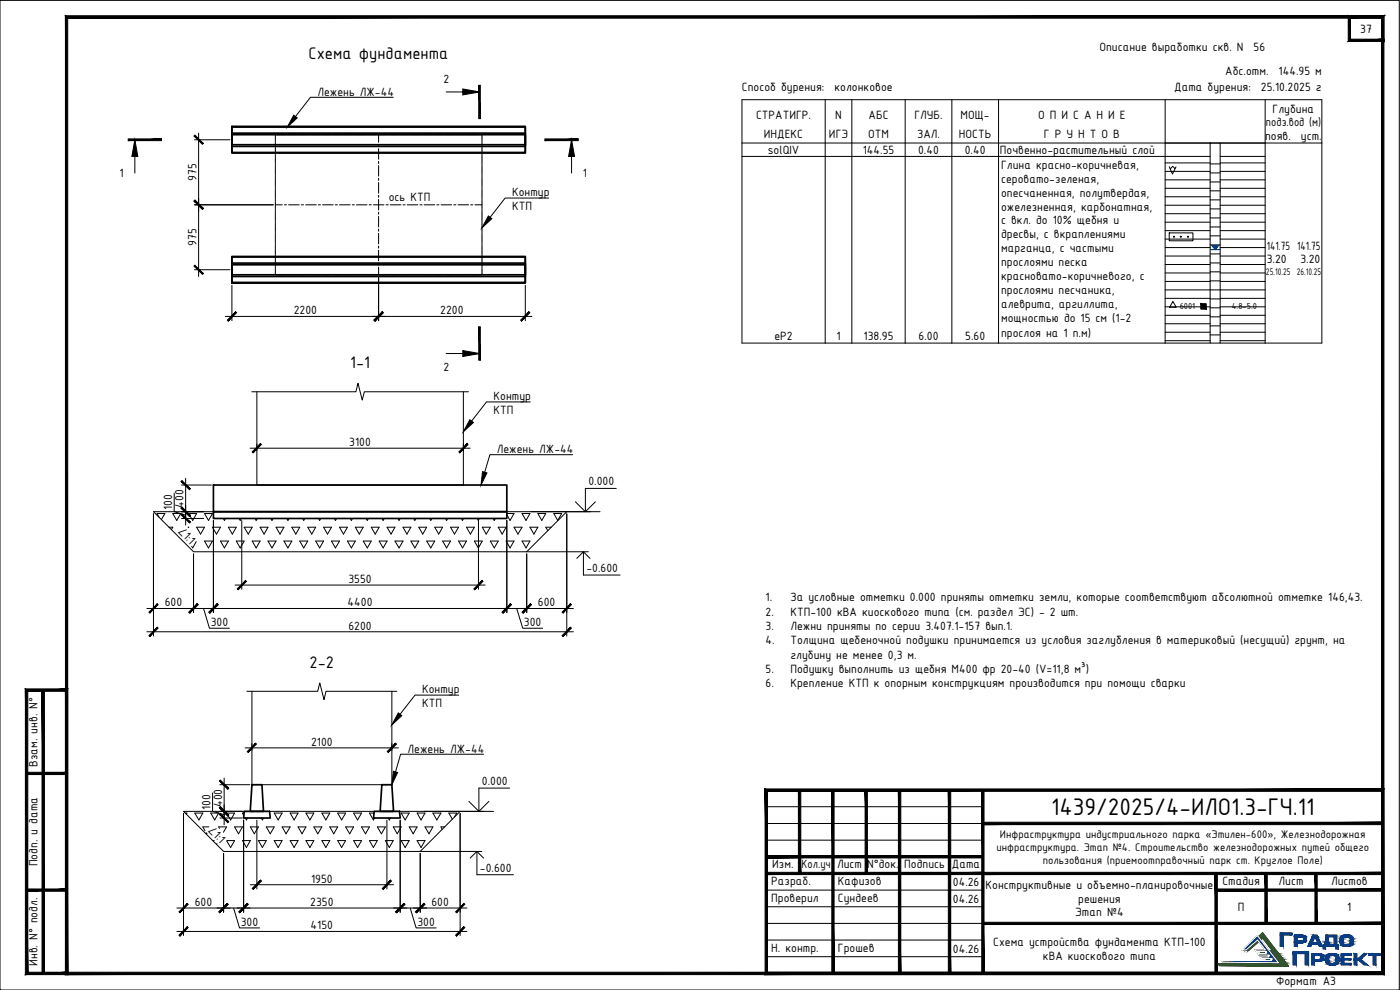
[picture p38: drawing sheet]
<svg xmlns="http://www.w3.org/2000/svg" width="420mm" height="297mm" viewBox="0 0 420 297" stroke-linecap="round" stroke-linejoin="round" font-family="sans-serif">
<defs><g id="words">
<text font-size="7.8" x="315.5" y="244.5">1439/2025/4-ИЛО1.3-ГЧ.11</text>
<g font-size="5.4">
<text x="92.6" y="17.9">Схема фундамента</text>
<text x="105.1" y="110.4">1-1</text>
<text x="92.9" y="200.3">2-2</text>
</g>
<g font-size="3.9">
<text x="408.2" y="9.8">37</text>
<text x="329.9" y="15.4">Описание выработки скв. N</text>
<text x="376.2" y="15.4">56</text>
<text x="367.7" y="22.4">Абс.отм.</text>
<text x="383.7" y="22.4">144.95 м</text>
<text x="95.2" y="28.7">Лежень ЛЖ-44</text>
<text x="133.1" y="24.8">2</text>
<text x="222.7" y="27.4">Способ бурения:</text>
<text x="250.4" y="27.4">колонковое</text>
<text x="352.4" y="27.4">Дата бурения:</text>
<text x="378.4" y="27.4">25.10.2025 г</text>
<text x="226.9" y="35.6">СТРАТИГР.</text>
<text x="250.7" y="35.6">N</text>
<text x="260.7" y="35.6">АБС</text>
<text x="274.4" y="35.6">ГЛУБ.</text>
<text x="288.3" y="35.6">МОЩ-</text>
<text x="311.6" y="35.6">О П И С А Н И Е</text>
<text x="381.9" y="33.9">Глубина</text>
<text x="229.3" y="41.3">ИНДЕКС</text>
<text x="248.8" y="41.3">ИГЭ</text>
<text x="260.6" y="41.3">ОТМ</text>
<text x="275.3" y="41.3">ЗАЛ.</text>
<text x="287.8" y="41.3">НОСТЬ</text>
<text x="313.3" y="41.3">Г Р У Н Т О В</text>
<text x="379.7" y="41.9">появ.</text>
<text x="379.9" y="37.9">подз.вод (м)</text>
<text x="390.4" y="41.9">уст.</text>
<text x="230.4" y="46.1">solQIV</text>
<text x="258.9" y="46.1">144.55</text>
<text x="275.5" y="46.1">0.40</text>
<text x="289.6" y="46.1">0.40</text>
<text x="300.1" y="46.1">Почвенно-растительный слой</text>
<text x="35.9" y="53.2">1</text>
<text x="174.9" y="53.2">1</text>
<text x="300.4" y="50.7">Глина красно-коричневая,</text>
<text x="59" y="54.3" transform="rotate(-90 59 54.3)">975</text>
<text x="153.7" y="58.9">Контур</text>
<text x="300.4" y="54.8">серовато-зеленая,</text>
<text x="300.4" y="59">опесчаненная, полутвердая,</text>
<text x="116.7" y="60.4">ось КТП</text>
<text x="153.7" y="63.1">КТП</text>
<text x="300.4" y="63.2">ожелезненная, карбонатная,</text>
<text x="300.4" y="67.3">с вкл. до 10% щебня и</text>
<text x="300.4" y="71.5">дресвы, с вкраплениями</text>
<text x="59" y="73.8" transform="rotate(-90 59 73.8)">975</text>
<text x="300.4" y="75.7">марганца, с частыми</text>
<text x="380.2" y="74.9">141.75</text>
<text x="389.3" y="74.9">141.75</text>
<text x="300.4" y="79.8">прослоями песка</text>
<text x="380.2" y="78.9">3.20</text>
<text x="390.3" y="78.9">3.20</text>
<text x="300.4" y="84">красновато-коричневого, с</text>
<text x="300.4" y="88.2">прослоями песчаника,</text>
<text x="88.1" y="94.3">2200</text>
<text x="132.1" y="94.3">2200</text>
<text x="300.4" y="92.4">алеврита, аргиллита,</text>
<text x="300.4" y="96.8">мощностью до 15 см (1-2</text>
<text x="300.4" y="101.2">прослоя на 1 п.м)</text>
<text x="232.4" y="102.1">eP2</text>
<text x="251" y="102.1">1</text>
<text x="259.2" y="102.1">138.95</text>
<text x="275.7" y="102.1">6.00</text>
<text x="289.7" y="102.1">5.60</text>
<text x="133.1" y="111.3">2</text>
<text x="148.1" y="120.1">Контур</text>
<text x="148.1" y="124.2">КТП</text>
<text x="104.8" y="133.8">3100</text>
<text x="149.1" y="135.9">Лежень ЛЖ-44</text>
<text x="176.6" y="145.7">0.000</text>
<text x="51.7" y="153.1" transform="rotate(-90 51.7 153.1)">100</text>
<text x="55.1" y="152.3" transform="rotate(-90 55.1 152.3)">400</text>
<text x="53.3" y="159.5" transform="rotate(45 53.3 159.5)">∠1:1</text>
<text x="176" y="171.6">-0.600</text>
<text x="104.6" y="174.9">3550</text>
<text x="49.4" y="181.9">600</text>
<text x="104.3" y="181.9">4400</text>
<text x="161.5" y="181.9">600</text>
<text x="229.7" y="180.3">1.</text>
<text x="229.7" y="184.7">2.</text>
<text x="237.2" y="180.3">За условные отметки 0.000 приняты отметки земли, которые соответствуют абсолютной отметке 146,43.</text>
<text x="237.2" y="184.7">КТП-100 кВА киоскового типа (см. раздел ЭС) - 2 шт.</text>
<text x="63.2" y="187.9">300</text>
<text x="104.6" y="188.9">6200</text>
<text x="157.2" y="187.9">300</text>
<text x="229.7" y="189">3.</text>
<text x="237.2" y="189">Лежни приняты по серии 3.407.1-157 вып.1.</text>
<text x="229.7" y="193.4">4.</text>
<text x="237.2" y="193.4">Толщина щебеночной подушки принимается из условия заглубления в материковый (несущий) грунт, на</text>
<text x="237.2" y="197.6">глубину не менее 0,3 м.</text>
<text x="229.7" y="202">5.</text>
<text x="237.2" y="202">Подушку выполнить из щебня М400 фр 20-40 (V=11,8 м³)</text>
<text x="126.7" y="208.1">Контур</text>
<text x="229.7" y="206.2">6.</text>
<text x="237.2" y="206.2">Крепление КТП к опорным конструкциям производится при помощи сварки</text>
<text x="126.7" y="212.2">КТП</text>
<text x="93.3" y="223.8">2100</text>
<text x="122.3" y="225.8">Лежень ЛЖ-44</text>
<text x="11.3" y="230" transform="rotate(-90 11.3 230)">Взам. инв. N°</text>
<text x="144.6" y="235.5">0.000</text>
<text x="63.2" y="243" transform="rotate(-90 63.2 243)">100</text>
<text x="66.6" y="242.2" transform="rotate(-90 66.6 242.2)">400</text>
<text x="62.3" y="249.4" transform="rotate(45 62.3 249.4)">∠1:1</text>
<text x="11.3" y="260" transform="rotate(-90 11.3 260)">Подп. и дата</text>
<text x="144" y="261.6">-0.600</text>
<text x="231.8" y="260.4">Изм.</text>
<text x="240.6" y="260.4">Кол.уч</text>
<text x="251.2" y="260.4">Лист N°док. Подпись Дата</text>
<text x="93.3" y="264.8">1950</text>
<text x="231.5" y="265.5">Разраб.</text>
<text x="251.5" y="265.5">Кафизов</text>
<text x="286" y="265.8">04.26</text>
<text x="295.8" y="266.6">Конструктивные и объемно-планировочные</text>
<text x="366.9" y="265.4">Стадия</text>
<text x="383.7" y="265.4">Лист</text>
<text x="399.5" y="265.4">Листов</text>
<text x="58.5" y="271.9">600</text>
<text x="93.1" y="271.9">2350</text>
<text x="129.5" y="271.9">600</text>
<text x="231.5" y="270.6">Проверил</text>
<text x="251.5" y="270.6">Сундеев</text>
<text x="286" y="270.8">04.26</text>
<text x="322.7" y="275">Этап №4</text>
<text x="323.6" y="270.8">решения</text>
<text x="371.5" y="273.3">П</text>
<text x="404.3" y="273.3">1</text>
<text x="72.3" y="277.8">300</text>
<text x="93.2" y="278.8">4150</text>
<text x="125.3" y="277.8">300</text>
<text x="231.5" y="285.6">Н. контр.</text>
<text x="251.5" y="285.6">Грошев</text>
<text x="286" y="285.8">04.26</text>
<text x="298.1" y="283.7">Схема устройства фундамента КТП-100</text>
<text x="313" y="287.9">кВА киоскового типа</text>
<text x="11.3" y="289.8" transform="rotate(-90 11.3 289.8)">Инв. N° подл.</text>
<text x="383" y="295.6">Формат А3</text>
</g>
<g font-size="3.6">
<text x="300.1" y="251.4">Инфраструктура индустриального парка «Этилен-600», Железнодорожная</text>
<text x="299" y="255.3">инфраструктура. Этап №4. Строительство железнодорожных путей общего</text>
<text x="312.9" y="259.3">пользования (приемоотправочный парк ст. Круглое Поле)</text>
</g>
<text font-size="3.1" x="379.9" y="82.6">25.10.25 26.10.25</text>
<g font-size="2.8">
<text x="354" y="92.7">6001</text>
<text x="369.7" y="92.7">4.8-5.0</text>
</g>
</g></defs>
<g fill="none" stroke="#000" stroke-width=".3">
<path d="M82.6 40.6v.2M82.6 40.9v.2M82.6 41.2v.2M82.6 41.5v.2M82.6 41.8v.2M82.6 42.1v.2M82.6 42.4v.2M82.6 42.7v.2M82.6 43v.3M82.6 43.3v.2M82.6 43.6v.2M82.6 43.9v.2"/>
<path d="M82.6 44.2v.2M82.6 44.5v.2M82.6 44.8v.2M82.6 45.1v.2M82.6 45.4v.2M82.6 45.7v.2M82.6 46v.2M82.6 46.3v.2M82.6 46.6v.2M82.6 46.9v.2M82.6 47.2v.2M82.6 47.5v.2"/>
<path d="M82.6 47.8v.2M82.6 48.1v.2M82.6 48.4v.2M82.6 48.7v.2M82.6 49.1v.1M82.6 49.3v.2M82.6 49.6v.2M82.6 49.9v.3M82.6 50.2v.2M82.6 50.5v.2M82.6 50.8v.2M82.6 51.1v.2"/>
<path d="M82.6 51.4v.2M82.6 51.7v.2M82.6 52v.2M82.6 52.4v.1M82.6 52.6v.2M82.6 52.9v.2M82.6 53.2v.3M82.6 53.5v.2M82.6 53.8v.2M82.6 54.1v.2M82.6 54.4v.2M82.6 54.7v.2"/>
<path d="M82.6 55v.2M82.6 55.3v.2M82.6 55.6v.2M82.6 56v.1M82.6 56.2v.2M82.6 56.5v.2M82.6 56.8v.3M82.6 57.1v.2M82.6 57.4v.2M82.6 57.7v.2M82.6 58v.2M82.6 58.3v.2"/>
<path d="M82.6 58.6v.2M82.6 58.9v.2M82.6 59.3v.1M82.6 59.5v.2M82.6 59.8v.2M82.8 40.4l-.2 .1M82.9 40.4h.2M83.2 40.4h.2M83.5 40.4h.2M83.8 40.4h.2M84.1 40.4h.2M84.4 40.4h.2"/>
<path d="M84.7 40.4h.2M85 40.4h.2M85.3 40.4h.2M85.6 40.4h.2M85.9 40.4h.2M86.2 40.4h.2M86.5 40.4h.2M86.8 40.4h.2M87.1 40.4h.2M87.4 40.4h.2M87.7 40.4h.2M88 40.4h.2"/>
<path d="M88.3 40.4h.2M88.6 40.4h.2M88.9 40.4h.2M89.2 40.4h.2M89.5 40.4h.2M89.8 40.4h.2M90.1 40.4h.2M90.4 40.4h.2M90.7 40.4h.2M91 40.4h.2M91.3 40.4h.2M91.6 40.4h.2"/>
<path d="M91.9 40.4h.2M92.2 40.4h.2M92.5 40.4h.2M92.8 40.4h.2M93.1 40.4h.2M93.4 40.4h.2M93.7 40.4h.2M94 40.4h.2M94.3 40.4h.2M94.6 40.4h.2M94.9 40.4h.2M95.2 40.4h.2"/>
<path d="M95.5 40.4h.2M95.8 40.4h.2M96.1 40.4h.2M96.4 40.4h.2M96.7 40.4h.2M97 40.4h.2M97.3 40.4h.2M97.6 40.4h.2M97.9 40.4h.2M98.2 40.4h.2M98.5 40.4h.2M98.8 40.4h.2"/>
<path d="M99.1 40.4h.2M99.4 40.4h.2M99.7 40.4h.2M100 40.4h.2M100.3 40.4h.2M100.6 40.4h.2M100.9 40.4h.2M101.2 40.4h.2M101.5 40.4h.2M101.8 40.4h.2M102.1 40.4h.2M102.4 40.4h.2"/>
<path d="M102.7 40.4h.2M103 40.4h.2M103.3 40.4h.2M103.6 40.4h.2M103.9 40.4h.2M104.2 40.4h.2M104.5 40.4h.2M104.8 40.4h.2M105.1 40.4h.2M105.4 40.4h.2M105.7 40.4h.2M106 40.4h.2"/>
<path d="M106.3 40.4h.2M106.6 40.4h.2M106.9 40.4h.2M107.2 40.4h.2M107.5 40.4h.2M107.8 40.4h.2M108.1 40.4h.2M108.4 40.4h.2M108.7 40.4h.2M109 40.4h.2M109.3 40.4h.2M109.6 40.4h.2"/>
<path d="M109.9 40.4h.2M110.2 40.4h.2M110.5 40.4h.2M110.8 40.4h.2M111.1 40.4h.2M111.4 40.4h.2M111.7 40.4h.2M112 40.4h.2M112.3 40.4h.2M112.6 40.4h.2M112.9 40.4h.2M113.2 40.4h.2"/>
<path d="M113.5 40.4h.2M113.8 40.4h.2M114.1 40.4h.2M114.4 40.4h.2M114.7 40.4h.2M115 40.4h.2M115.3 40.4h.2M115.6 40.4h.2M116 40.4h.1M116.2 40.4h.2M116.5 40.4h.2M116.8 40.4h.2"/>
<path d="M117.1 40.4h.2M117.4 40.4h.2M117.7 40.4h.2M118 40.4h.2M118.3 40.4h.2M118.6 40.4h.2M118.9 40.4h.2M119.2 40.4h.2M119.5 40.4h.2M119.8 40.4h.2M120.1 40.4h.2M120.4 40.4h.2"/>
<path d="M120.7 40.4h.2M121 40.4h.2M121.3 40.4h.2M121.6 40.4h.2M121.9 40.4h.2M122.2 40.4h.2M122.5 40.4h.2M122.9 40.4h.1M123.1 40.4h.2M123.4 40.4h.2M123.7 40.4h.3M124 40.4h.2"/>
<path d="M124.3 40.4h.2M124.6 40.4h.2M124.9 40.4h.2M125.2 40.4h.2M125.5 40.4h.2M125.8 40.4h.2M126.2 40.4h.1M126.4 40.4h.2M126.7 40.4h.2M127 40.4h.3M127.3 40.4h.3M127.6 40.4h.2"/>
<path d="M127.9 40.4h.2M128.2 40.4h.2M128.5 40.4h.2M128.8 40.4h.2M129.1 40.4h.2M129.4 40.4h.2M129.8 40.4h.1M130 40.4h.2M130.3 40.4h.2M130.6 40.4h.3M130.9 40.4h.2M131.2 40.4h.2"/>
<path d="M131.5 40.4h.2M131.8 40.4h.2M132.1 40.4h.2M132.4 40.4h.2M132.7 40.4h.2M133.1 40.4h.1M133.3 40.4h.2M133.6 40.4h.2M133.9 40.4h.3M134.2 40.4h.3M134.5 40.4h.2M134.8 40.4h.2"/>
<path d="M135.1 40.4h.2M135.4 40.4h.2M135.7 40.4h.2M136 40.4h.2M136.4 40.4h.1M136.7 40.4h.1M136.9 40.4h.2M137.2 40.4h.3M137.5 40.4h.3M137.8 40.4h.2M138.1 40.4h.2M138.4 40.4h.2"/>
<path d="M138.7 40.4h.2M139 40.4h.2M139.3 40.4h.2M139.7 40.4h.1M140 40.4h.1M140.3 40.4h.1M140.5 40.4h.3M140.8 40.4h.3M141.1 40.4h.3M141.4 40.4h.2M141.7 40.4h.2M142 40.4h.2"/>
<path d="M142.3 40.4h.2M142.6 40.4h.2M142.9 40.4h.2M143.3 40.4h.1M143.6 40.4h.1M143.8 40.4h.2M144.1 40.4h.3M144.4 40.4l.3 .1M144.7 40.6v.2M144.7 40.9v.2M144.7 41.2v.2M144.7 41.5v.2"/>
<path d="M144.7 41.8v.2M144.7 42.1v.2M144.7 42.4v.2M144.7 42.7v.2M144.7 43v.3M144.7 43.3v.2M144.7 43.6v.2M144.7 43.9v.2M144.7 44.2v.2M144.7 44.5v.2M144.7 44.8v.2M144.7 45.1v.2"/>
<path d="M144.7 45.4v.2M144.7 45.7v.2M144.7 46v.2M144.7 46.3v.2M144.7 46.6v.2M144.7 46.9v.2M144.7 47.2v.2M144.7 47.5v.2M144.7 47.8v.2M144.7 48.1v.2M144.7 48.4v.2M144.7 48.7v.2"/>
<path d="M144.7 49.1v.1M144.7 49.3v.2M144.7 49.6v.2M144.7 49.9v.3M144.7 50.2v.2M144.7 50.5v.2M144.7 50.8v.2M144.7 51.1v.2M144.7 51.4v.2M144.7 51.7v.2M144.7 52v.2M144.7 52.4v.1"/>
<path d="M144.7 52.6v.2M144.7 52.9v.2M144.7 53.2v.3M144.7 53.5v.2M144.7 53.8v.2M144.7 54.1v.2M144.7 54.4v.2M144.7 54.7v.2M144.7 55v.2M144.7 55.3v.2M144.7 55.6v.2M144.7 56v.1"/>
<path d="M144.7 56.2v.2M144.7 56.5v.2M144.7 56.8v.3M144.7 57.1v.2M144.7 57.4v.2M144.7 57.7v.2M144.7 58v.2M144.7 58.3v.2M144.7 58.6v.2M144.7 58.9v.2M144.7 59.3v.1M144.7 59.5v.2"/>
<path d="M144.7 59.8v.2M82.6 60.1v.3M82.6 60.4v.2M82.6 60.7v.2M82.6 61v.2M82.6 61.3v.2M82.6 61.6v.2M82.6 61.9v.2M82.6 62.2v.2M82.6 62.6v.1M82.6 62.9v.1M82.6 63.1v.2"/>
<path d="M82.6 63.4v.3M82.6 63.7v.3M82.6 64v.2M82.6 64.3v.2M82.6 64.6v.2M82.6 64.9v.2M82.6 65.2v.2M82.6 65.5v.2M82.6 65.8v.2M82.6 66.2v.1M82.6 66.4v.2M82.6 66.7v.2"/>
<path d="M82.6 67v.3M82.6 67.3v.2M82.6 67.6v.2M82.6 67.9v.2M82.6 68.2v.2M82.6 68.5v.2M82.6 68.8v.2M82.6 69.1v.2M82.6 69.5v.1M82.6 69.8v.1M82.6 70v.2M82.6 70.3v.3"/>
<path d="M82.6 70.6v.3M82.6 70.9v.2M82.6 71.2v.2M82.6 71.5v.2M82.6 71.8v.2M82.6 72.1v.2M82.6 72.4v.2M82.6 72.8v.1M82.6 73.1v.1M82.6 73.3v.2M82.6 73.6v.3M82.6 73.9v.3"/>
<path d="M82.6 74.2v.3M82.6 74.5v.2M82.6 74.8v.2M82.6 75.1v.2M82.6 75.4v.2M82.6 75.7v.2M82.6 76v.2M82.6 76.4v.1M82.6 76.7v.1M82.6 76.9v.2M82.6 77.2v.3M82.6 77.5v.3"/>
<path d="M82.6 77.8v.2M82.6 78.1v.2M82.6 78.4v.2M82.6 78.7v.2M82.6 79v.2M82.6 79.3v.2M82.6 79.7v.1M82.6 80v.1M144.7 60.1v.3M144.7 60.4v.2M144.7 60.7v.2M144.7 61v.2"/>
<path d="M144.7 61.3v.2M144.7 61.6v.2M144.7 61.9v.2M144.7 62.2v.2M144.7 62.6v.1M144.7 62.9v.1M144.7 63.1v.2M144.7 63.4v.3M144.7 63.7v.3M144.7 64v.2M144.7 64.3v.2M144.7 64.6v.2"/>
<path d="M144.7 64.9v.2M144.7 65.2v.2M144.7 65.5v.2M144.7 65.8v.2M144.7 66.2v.1M144.7 66.4v.2M144.7 66.7v.2M144.7 67v.3M144.7 67.3v.2M144.7 67.6v.2M144.7 67.9v.2M144.7 68.2v.2"/>
<path d="M144.7 68.5v.2M144.7 68.8v.2M144.7 69.1v.2M144.7 69.5v.1M144.7 69.8v.1M144.7 70v.2M144.7 70.3v.3M144.7 70.6v.3M144.7 70.9v.2M144.7 71.2v.2M144.7 71.5v.2M144.7 71.8v.2"/>
<path d="M144.7 72.1v.2M144.7 72.4v.2M144.7 72.8v.1M144.7 73.1v.1M144.7 73.3v.2M144.7 73.6v.3M144.7 73.9v.3M144.7 74.2v.3M144.7 74.5v.2M144.7 74.8v.2M144.7 75.1v.2M144.7 75.4v.2"/>
<path d="M144.7 75.7v.2M144.7 76v.2M144.7 76.4v.1M144.7 76.7v.1M144.7 76.9v.2M144.7 77.2v.3M144.7 77.5v.3M144.7 77.8v.2M144.7 78.1v.2M144.7 78.4v.2M144.7 78.7v.2M144.7 79v.2"/>
<path d="M144.7 79.3v.2M144.7 79.7v.1M144.7 80v.1M82.6 80.2v.2M82.6 80.5v.3M82.6 80.8v.3M82.6 81.1v.3M82.6 81.4v.2M82.6 81.7v.2M82.6 82v.2M82.6 82.3l.2 .2M82.9 82.5h.2"/>
<path d="M83.2 82.5h.2M83.5 82.5h.2M83.8 82.5h.2M84.1 82.5h.2M84.4 82.5h.2M84.7 82.5h.2M85 82.5h.2M85.3 82.5h.2M85.6 82.5h.2M85.9 82.5h.2M86.2 82.5h.2M86.5 82.5h.2"/>
<path d="M86.8 82.5h.2M87.1 82.5h.2M87.4 82.5h.2M87.7 82.5h.2M88 82.5h.2M88.3 82.5h.2M88.6 82.5h.2M88.9 82.5h.2M89.2 82.5h.2M89.5 82.5h.2M89.8 82.5h.2M90.1 82.5h.2"/>
<path d="M90.4 82.5h.2M90.7 82.5h.2M91 82.5h.2M91.3 82.5h.2M91.6 82.5h.2M91.9 82.5h.2M92.2 82.5h.2M92.5 82.5h.2M92.8 82.5h.2M93.1 82.5h.2M93.4 82.5h.2M93.7 82.5h.2"/>
<path d="M94 82.5h.2M94.3 82.5h.2M94.6 82.5h.2M94.9 82.5h.2M95.2 82.5h.2M95.5 82.5h.2M95.8 82.5h.2M96.1 82.5h.2M96.4 82.5h.2M96.7 82.5h.2M97 82.5h.2M97.3 82.5h.2"/>
<path d="M97.6 82.5h.2M97.9 82.5h.2M98.2 82.5h.2M98.5 82.5h.2M98.8 82.5h.2M99.1 82.5h.2M99.4 82.5h.2M99.7 82.5h.2M100 82.5h.2M100.3 82.5h.2M100.6 82.5h.2M100.9 82.5h.2"/>
<path d="M101.2 82.5h.2M101.5 82.5h.2M101.8 82.5h.2M102.1 82.5h.2M102.4 82.5h.2M102.7 82.5h.2M103 82.5h.2M103.3 82.5h.2M103.6 82.5h.2M103.9 82.5h.2M104.2 82.5h.2M104.5 82.5h.2"/>
<path d="M104.8 82.5h.2M105.1 82.5h.2M105.4 82.5h.2M105.7 82.5h.2M106 82.5h.2M106.3 82.5h.2M106.6 82.5h.2M106.9 82.5h.2M107.2 82.5h.2M107.5 82.5h.2M107.8 82.5h.2M108.1 82.5h.2"/>
<path d="M108.4 82.5h.2M108.7 82.5h.2M109 82.5h.2M109.3 82.5h.2M109.6 82.5h.2M109.9 82.5h.2M110.2 82.5h.2M110.5 82.5h.2M110.8 82.5h.2M111.1 82.5h.2M111.4 82.5h.2M111.7 82.5h.2"/>
<path d="M112 82.5h.2M112.3 82.5h.2M112.6 82.5h.2M112.9 82.5h.2M113.2 82.5h.2M113.5 82.5h.2M113.8 82.5h.2M114.1 82.5h.2M114.4 82.5h.2M114.7 82.5h.2M115 82.5h.2M115.3 82.5h.2"/>
<path d="M115.6 82.5h.2M116 82.5h.1M116.2 82.5h.2M116.5 82.5h.2M116.8 82.5h.2M117.1 82.5h.2M117.4 82.5h.2M117.7 82.5h.2M118 82.5h.2M118.3 82.5h.2M118.6 82.5h.2M118.9 82.5h.2"/>
<path d="M119.2 82.5h.2M119.5 82.5h.2M119.8 82.5h.2M120.1 82.5h.2M120.4 82.5h.2M120.7 82.5h.2M121 82.5h.2M121.3 82.5h.2M121.6 82.5h.2M121.9 82.5h.2M122.2 82.5h.2M122.5 82.5h.2"/>
<path d="M122.9 82.5h.1M123.1 82.5h.2M123.4 82.5h.2M123.7 82.5h.3M124 82.5h.2M124.3 82.5h.2M124.6 82.5h.2M124.9 82.5h.2M125.2 82.5h.2M125.5 82.5h.2M125.8 82.5h.2M126.2 82.5h.1"/>
<path d="M126.4 82.5h.2M126.7 82.5h.2M127 82.5h.3M127.3 82.5h.3M127.6 82.5h.2M127.9 82.5h.2M128.2 82.5h.2M128.5 82.5h.2M128.8 82.5h.2M129.1 82.5h.2M129.4 82.5h.2M129.8 82.5h.1"/>
<path d="M130 82.5h.2M130.3 82.5h.2M130.6 82.5h.3M130.9 82.5h.2M131.2 82.5h.2M131.5 82.5h.2M131.8 82.5h.2M132.1 82.5h.2M132.4 82.5h.2M132.7 82.5h.2M133.1 82.5h.1M133.3 82.5h.2"/>
<path d="M133.6 82.5h.2M133.9 82.5h.3M134.2 82.5h.3M134.5 82.5h.2M134.8 82.5h.2M135.1 82.5h.2M135.4 82.5h.2M135.7 82.5h.2M136 82.5h.2M136.4 82.5h.1M136.7 82.5h.1M136.9 82.5h.2"/>
<path d="M137.2 82.5h.3M137.5 82.5h.3M137.8 82.5h.2M138.1 82.5h.2M138.4 82.5h.2M138.7 82.5h.2M139 82.5h.2M139.3 82.5h.2M139.7 82.5h.1M140 82.5h.1M140.3 82.5h.1M140.5 82.5h.3"/>
<path d="M140.8 82.5h.3M141.1 82.5h.3M141.4 82.5h.2M141.7 82.5h.2M142 82.5h.2M142.3 82.5h.2M142.6 82.5h.2M142.9 82.5h.2M143.3 82.5h.1M143.6 82.5h.1M143.8 82.5h.2M144.1 82.5h.3"/>
<path d="M144.7 82.3l-.3 .2M144.7 80.2v.2M144.7 80.5v.3M144.7 80.8v.3M144.7 81.1v.3M144.7 81.4v.2M144.7 81.7v.2M144.7 82v.2"/>
</g>
<g fill="none" stroke="#000" stroke-width=".51">
<path d="M69.6 39.9h88v4h-88zM69.6 37.9h88v8h-88zM69.6 38.1h88v7.6h-88zM69.6 40.4h88v3h-88zM69.6 79.4h88v3.1h-88zM69.6 78.9h88v4.1h-88zM69.6 76.9h88v8h-88zM69.6 77.1h88v7.6h-88zM64.1 145.5h88v8h-88zM64.1 153.5h88v2.1h-88zM75.6 235.4h3l.5 8h-4zM114.6 235.4h3l.5 8h-4z"/>
<path d="M73.3 243.4h7.6l.2 2h-8zM112.3 243.4h7.6l.2 2h-8z"/>
</g>
<g fill="none" stroke="#000" stroke-width=".3">
<path d="M59.6 39.9v43.1M58.4 41.9h10.6M58.4 61.5h23.6M58.4 80.9h10.6M67.6 94.9h92M69.6 85.6v10.6M113.6 83v13.2M157.6 85.6v10.6M75.1 134.5h66M77.1 133.2v2M139.1 133.2v2M46.1 154.2v36.6"/>
<path d="M52.3 148v5.5l3.4 1M54.5 145.5h9M54.5 153.5h6.6M54.5 155.6h6.6M55.7 143.5v14.1M64.1 156.2v27.6M72.6 156.2v20.6M143.6 156.2v20.6M152.1 156.2v27.6M170.1 154.2v36.6M58.1 166.2v17.6M70.6 175.5h75"/>
<path d="M158.1 166.2v17.6M44.1 189.6h128M44.1 182.6h128M61.1 182.6l1.8 5.9h5.9M155.1 182.6l1.8 5.9h6M63.8 237.9v5.5l3.5 1.1M66 235.4h9M67.3 233.5v14M73.6 224.4h46M75.6 223.1v2.1M117.6 223.1v2.1M55.1 244.1v36.6"/>
<path d="M66 243.4h6.7M66 245.4h6.7M67.1 256.1v17.6M73.1 246.1v27.6M77.1 246.1v20.6M116.1 246.1v20.6M120.1 246.1v27.6M126.1 256.1v17.6M138.1 244.1v36.6M53.1 279.5h87M53.1 272.4h87M70.1 272.4l1.8 6h6"/>
<path d="M75.1 265.5h43M123.1 272.4l1.8 6h6"/>
</g>
<!-- layer: 0 -->
<g fill="#000" stroke="#000" stroke-width=".3">
<path d="M40.5 41.9l.9 5h-1.8zM171.5 41.9l.9 5h-1.8z"/>
<path d="M138.9 26.7l5 .9h-5zM138.9 27.6v.9l5-.9z"/>
<path d="M143.7 25.6v10h.4zM143.7 25.6h.4v10z"/>
<path d="M38.5 42.2h10v-.5zM38.5 41.7h10l-10 .5z"/>
<path d="M58.3 40.8l2.4 2.5 .3-.3zM58.3 40.8l.2-.3 2.5 2.5z"/>
<path d="M163.5 41.7v.5l10-.5zM163.5 42.2l10-.5v.5z"/>
<path d="M58.5 79.6l-.2 .2 2.7 2.3zM58.3 79.8l2.7 2.3-.3 .2z"/>
<path d="M58.5 60.1l-.2 .2 2.7 2.3zM58.3 60.3l2.7 2.3-.3 .2z"/>
<path d="M58.3 60.3l2.4 2.5 .3-.2zM58.3 60.3l.2-.2 2.5 2.5z"/>
<path d="M70.7 93.5l-2.2 2.8 2.5-2.5zM70.7 93.5l-2.2 2.8-.3-.3z"/>
<path d="M112.2 96l.3 .3 2.3-2.8zM114.8 93.5l.2 .3-2.5 2.5z"/>
<path d="M114.8 93.5l-2.3 2.8 2.5-2.5zM112.2 96l2.6-2.5-2.3 2.8z"/>
<path d="M143.7 98.1l.4 10v-10zM143.7 98.1l.4 10h-.4z"/>
<path d="M156.3 96l.2 .3 2.2-2.8zM158.7 93.5l.3 .3-2.5 2.5z"/>
<path d="M138.9 105.2l5 .9h-5zM138.9 106.1v.9l5-.9z"/>
<path d="M78.2 133.1l-2.3 2.8 2.5-2.5zM78.2 133.1l-2.3 2.8-.2-.3z"/>
<path d="M137.7 135.6l.3 .3 2.2-2.8zM140.2 133.1l.3 .3-2.5 2.5z"/>
<path d="M54.6 154.2l-.2 .2 2.7 2.3zM54.4 154.4l2.7 2.3-.2 .2z"/>
<path d="M54.6 152.2l-.2 .2 2.7 2.3zM54.4 152.4l2.7 2.3-.2 .2z"/>
<path d="M54.4 152.4l2.5 2.5 .2-.2zM54.4 152.4l.2-.2 2.5 2.5z"/>
<path d="M54.4 144.4l2.5 2.5 .2-.2zM54.4 144.4l.2-.2 2.5 2.5z"/>
<path d="M73.7 174.2l-2.2 2.7 2.5-2.5zM73.7 174.2l-2.2 2.7-.3-.2z"/>
<path d="M142.2 176.7l.3 .2 2.2-2.7zM144.7 174.2l.2 .2-2.4 2.5z"/>
<path d="M47.2 181.2l-2.2 2.7 2.5-2.5zM47.2 181.2l-2.2 2.7-.3-.2z"/>
<path d="M47.2 188.2l-2.2 2.8 2.5-2.5zM47.2 188.2l-2.2 2.8-.3-.3z"/>
<path d="M56.7 183.7l.2 .2 2.3-2.7zM59.2 181.2l.2 .2-2.5 2.5z"/>
<path d="M59.2 181.2l-2.3 2.7 2.5-2.5zM59.2 181.2l-2.3 2.7-.2-.2z"/>
<path d="M62.7 183.7l.2 .2 2.3-2.7zM65.2 181.2l.2 .2-2.5 2.5z"/>
<path d="M65.2 181.2l-2.3 2.7 2.5-2.5zM65.2 181.2l-2.3 2.7-.2-.2z"/>
<path d="M150.7 183.7l.3 .2 2.2-2.7zM153.2 181.2l.3 .2-2.5 2.5z"/>
<path d="M153.2 181.2l-2.2 2.7 2.5-2.5zM153.2 181.2l-2.2 2.7-.3-.2z"/>
<path d="M156.7 183.7l.3 .2 2.2-2.7zM159.2 181.2l.3 .2-2.5 2.5z"/>
<path d="M159.2 181.2l-2.2 2.7 2.5-2.5zM159.2 181.2l-2.2 2.7-.3-.2z"/>
<path d="M168.7 183.7l.3 .2 2.2-2.7zM171.2 181.2l.3 .2-2.5 2.5z"/>
<path d="M168.7 190.7l.3 .3 2.2-2.8zM171.2 188.2l.3 .3-2.5 2.5z"/>
<path d="M65.9 234.3l2.5 2.5 .2-.3zM66.1 234l2.5 2.5-2.7-2.2z"/>
<path d="M76.7 223l-2.2 2.7 2.5-2.4zM76.7 223l-2.2 2.7-.3-.2z"/>
<path d="M116.2 225.5l.3 .2 2.2-2.7zM118.7 223l.3 .3-2.5 2.4z"/>
<path d="M66.1 244.1l-.2 .2 2.7 2.3zM65.9 244.3l2.7 2.3-.2 .2z"/>
<path d="M66.1 242l-.2 .3 2.7 2.2zM65.9 242.3l2.7 2.2-.2 .3z"/>
<path d="M65.9 242.3l2.5 2.5 .2-.3zM66.1 242l2.5 2.5-2.7-2.2z"/>
<path d="M56.2 271.1l-2.2 2.7 2.5-2.5zM56.2 271.1l-2.2 2.7-.3-.2z"/>
<path d="M56.2 278.1l-2.2 2.8 2.5-2.6zM56.2 278.1l-2.2 2.8-.3-.3z"/>
<path d="M65.7 273.6l.3 .2 2.2-2.7zM68.2 271.1l.3 .2-2.5 2.5z"/>
<path d="M68.2 271.1l-2.2 2.7 2.5-2.5zM68.2 271.1l-2.2 2.7-.3-.2z"/>
<path d="M74.2 271.1l-2.5 2.5 .3 .2zM74.2 271.1l.3 .2-2.5 2.5z"/>
<path d="M74.2 271.1l-2.2 2.7 2.5-2.5zM74.2 271.1l-2.2 2.7-.3-.2z"/>
<path d="M78.2 264.1l-2.2 2.8 2.5-2.5zM78.2 264.1l-2.2 2.8-.3-.3z"/>
<path d="M114.7 266.6l.3 .3 2.2-2.8zM117.2 264.1l.3 .3-2.5 2.5z"/>
<path d="M118.7 273.6l.3 .2 2.2-2.7zM121.2 271.1l.3 .2-2.5 2.5z"/>
<path d="M121.2 271.1l-2.2 2.7 2.5-2.5zM121.2 271.1l-2.2 2.7-.3-.2z"/>
<path d="M124.7 273.6l.3 .2 2.2-2.7zM127.2 271.1l.3 .2-2.5 2.5z"/>
<path d="M127.2 271.1l-2.2 2.7 2.5-2.5zM127.2 271.1l-2.2 2.7-.3-.2z"/>
<path d="M136.7 273.6l.3 .2 2.2-2.7zM139.2 271.1l.3 .2-2.5 2.5z"/>
<path d="M136.7 280.6l.3 .3 2.2-2.8zM139.2 278.1l.3 .2-2.5 2.6z"/>
</g>
<g fill="none" stroke="#000" stroke-width=".3">
<path d="M113.6 40.4v2.3M113.6 43.3v.7M113.6 44.6v3.2M113.6 48.4v.7M113.6 49.7v3.2M113.6 53.5v.6M113.6 54.8v3.1M113.6 58.6v.6M113.6 59.8v3.2M82.6 61.5h2.1M85.3 61.5h.7M86.6 61.5h3.2"/>
<path d="M90.5 61.5h.6M91.7 61.5h3.2M95.5 61.5h.7M96.8 61.5h3.2M100.6 61.5h.7M101.9 61.5h3.2M105.7 61.5h.6M107 61.5h3.2M110.8 61.5h.6M112.1 61.5h3.1M113.6 63.7v.6M113.6 64.9v3.2"/>
<path d="M113.6 68.7v.7M113.6 70v3.2M113.6 73.8v.7M113.6 75.1v3.2M113.6 78.9v.6M115.9 61.5h.6M117.1 61.5h3.2M120.9 61.5h.7M122.2 61.5h3.2M126 61.5h.7M127.3 61.5h3.2M131.1 61.5h.6"/>
<path d="M132.4 61.5h3.2M136.2 61.5h.6M137.5 61.5h3.1M141.3 61.5h.6M142.5 61.5h2.2M113.6 80.2v2.3"/>
</g>
<path d="M88.1 34.6l1.1 .8-3 2.7zM146.6 64.8l1 .8-2.9 2.8zM141 125.9l1.1 .9-3 2.7zM144.8 141.5l1.3 .4-1.7 3.6zM119.5 213.9l1.1 .8-3 2.8zM118.1 231.4l1.2 .4-1.7 3.6z" fill="#000" stroke="#000" stroke-width=".3"/>
<path d="M118 29.2h-24.8l-4.5 5.8M164.7 59.4h-13.1l-4.5 5.8M159.1 120.6h-13.1l-4.5 5.8M171.9 136.4h-24.9l-1.5 5.3M137.7 208.6h-13.2l-4.4 5.7M145.1 226.3h-24.9l-1.5 5.3" fill="none" stroke="#000" stroke-width=".3"/>
<!-- layer: 0 -->
<g fill="none" stroke="#000" stroke-width=".3">
<path d="M133.9 27.6h10M222.7 29.9h174v13h-174zM247.6 29.9v13M255.7 29.9v13M271.7 29.9v13M285.7 29.9v13M299.7 29.9v13M349.7 29.9v13M379.7 29.9v13M40.5 41.9v10M171.5 41.9v10M350.9 69.9h7.1v2.3h-7.1z"/>
<path d="M75.6 117.5h31.2l.6-2.5 1.3 5 .6-2.5h31.3M77.1 117.5v28h62v-28M133.9 106.1h10M46.1 153.5l12 12.1h100l12-12.1h10M159.3 153.5h17.9M172.7 150.6l3 2.9 3-2.9M185 146.5h-9.3v7M158.1 165.6h18.5M173.1 167.5l2-1.9 2 1.9M175.1 165.6v6.9h11M74.1 207.4h21.2l.7-2.5 1.2 5 .6-2.5h21.3M75.6 207.4v28h42v-28"/>
<path d="M153 236.5h-9.3v6.9M55.1 243.4l12 12.1h59l12-12.1h10M126.1 255.5h18.5M127.3 243.4h17.9M140.7 240.4l3 3 3-3M141.1 257.5l2-2 2 2M143.1 255.5v7h11"/>
<circle cx="352.3" cy="71" r=".15"/>
<circle cx="354.4" cy="71" r=".15"/>
<circle cx="356.5" cy="71" r=".15"/>
</g>
<g fill="none" stroke="#000" stroke-width=".3">
<path d="M349.7 48.9h13.5M349.7 51.4h13.5M349.7 54h13.5M349.7 56.5h13.5M349.7 59h13.5M363.2 49.2h3M363.2 51.9h3M363.2 54.6h3M363.2 57.3h3M363.2 60h3M366.2 48.9h13.5M366.2 51.4h13.5"/>
<path d="M366.2 54h13.5M366.2 56.5h13.5M366.2 59h13.5M349.7 61.6h13.5M349.7 64.1h13.5M349.7 66.7h13.5M349.7 69.2h13.5M349.7 71.7h13.5M349.7 74.3h13.5M349.7 76.8h13.5M349.7 79.4h13.5M363.2 62.7h3"/>
<path d="M363.2 65.4h3M363.2 68.1h3M363.2 70.8h3M363.2 73.5h3M363.2 76.2h3M363.2 78.9h3M366.2 61.6h13.5M366.2 64.1h13.5M366.2 66.7h13.5M366.2 69.2h13.5M366.2 71.7h13.5M366.2 74.3h13.5"/>
<path d="M366.2 76.8h13.5M366.2 79.4h13.5M349.7 81.9h13.5M349.7 84.4h13.5M349.7 87h30M349.7 89.5h13.5M349.7 92.1h13.5M349.7 94.6h13.5M349.7 97.1h13.5M349.7 99.7h13.5M363.2 81.6h3M363.2 84.3h3"/>
<path d="M363.2 89.7h3M363.2 92.4h3M363.2 95.1h3M363.2 97.8h3M366.2 81.9h13.5M366.2 84.4h13.5M366.2 89.5h13.5M366.2 92.1h13.5M366.2 94.6h13.5M366.2 97.1h13.5M366.2 99.7h13.5M349.7 102.2h13.5"/>
<path d="M363.2 100.5h3M366.2 102.2h13.5M47.8 155.3l-.7-1.2h2.4l-1.1 1.8M50.7 158.2h1.2l-.5 .7M51.9 154.1h2.3l-1.2 2.1zM56.4 158.2l.2 .1M56.6 154.1h2.4l-1.2 2.1zM59 158.2h2.4l-1.2 2.1zM61.4 154.1h2.4l-1.2 2.1zM63.8 158.2h2.4l-1.2 2.1zM67 155.6l.4 .6 .3-.6M68.5 158.2h2.4l-1.2 2.1z"/>
<path d="M71.8 155.6l.3 .6 .3-.6M73.3 158.2h2.4l-1.2 2.1zM76.5 155.6l.4 .6 .3-.6M78.1 158.2h2.3l-1.2 2.1zM81.3 155.6l.3 .6 .4-.6M82.8 158.2h2.4l-1.2 2.1zM86.1 155.6l.3 .6 .3-.6M87.6 158.2h2.4l-1.2 2.1zM90.8 155.6l.3 .6 .4-.6M92.4 158.2h2.3l-1.1 2.1zM95.6 155.6l.3 .6 .4-.6M97.1 158.2h2.4l-1.2 2.1z"/>
<path d="M100.3 155.6l.4 .6 .3-.6M101.9 158.2h2.4l-1.2 2.1zM105.1 155.6l.4 .6 .3-.6M106.6 158.2h2.4l-1.2 2.1zM109.9 155.6l.3 .6 .4-.6M111.4 158.2h2.4l-1.2 2.1zM114.6 155.6l.4 .6 .3-.6M116.2 158.2h2.3l-1.2 2.1zM119.4 155.6l.4 .6 .3-.6M120.9 158.2h2.4l-1.2 2.1zM124.2 155.6l.3 .6 .3-.6M125.7 158.2h2.4l-1.2 2.1z"/>
<path d="M128.9 155.6l.4 .6 .3-.6M130.5 158.2h2.3l-1.1 2.1zM133.7 155.6l.3 .6 .4-.6M135.2 158.2h2.4l-1.2 2.1zM138.5 155.6l.3 .6 .3-.6M140 158.2h2.4l-1.2 2.1zM143.2 155.6l.4 .6 .3-.6M144.7 158.2h2.5l-1.3 2.1zM148 155.6l.3 .6 .4-.6M149.5 158.2h2.4l-1.2 2.1zM152.1 154.1h2.2l-1.2 2.1-1-1.8M154.3 158.2h2.4l-1.3 2.1z"/>
<path d="M156.7 154.1h2.3l-1.1 2.1zM159 158.2h2.4l-1.2 2.1zM161.4 154.1h2.4l-1.2 2.1zM165.4 158.2h-1.6l.6 1M166.2 154.1h2.4l-1.2 2.1zM58.9 162.5l-1.1 1.9-.3-.5M61.4 162.3h2.4l-1.2 2.1zM66.2 162.3h2.3l-1.1 2.1zM70.9 162.3h2.4l-1.2 2.1zM75.7 162.3h2.4l-1.2 2.1zM80.4 162.3h2.4l-1.2 2.1zM85.2 162.3h2.4l-1.2 2.1z"/>
<path d="M90 162.3h2.4l-1.3 2.1zM94.7 162.3h2.4l-1.2 2.1zM99.5 162.3h2.4l-1.2 2.1zM104.3 162.3h2.3l-1.1 2.1zM109 162.3h2.4l-1.2 2.1zM113.8 162.3h2.4l-1.2 2.1zM118.5 162.3h2.4l-1.1 2.1zM123.3 162.3h2.4l-1.2 2.1zM128.1 162.3h2.4l-1.2 2.1zM132.8 162.3h2.4l-1.2 2.1zM137.6 162.3h2.4l-1.2 2.1zM142.4 162.3h2.3l-1.1 2.1z"/>
<path d="M147.2 162.3h2.3l-1.2 2.1zM151.9 162.3h2.4l-1.2 2.1zM156.7 162.3h2.3l-1.1 2.1zM55.6 244h.5l-.2 .3M58.5 244h2.4l-1.2 2zM61.9 249.8l.2 .3M62.7 248.1h-1.8l.6 1.1M63.2 244h2.4l-1.2 2zM63.9 252.2h.4M65.1 253.1l-.1 .3M65.9 248.5l-.3-.4h2.4l-.9 1.6M68 244h2.4l-1.2 2z"/>
<path d="M68.1 252.2h2.3l-1.2 2.1-1.2-2M70.4 248.1h2.4l-1.2 2.1zM72.8 252.2h2.3l-1.1 2.1zM73.2 244h-.4l.4 .7M73.6 245.4l.4 .6 .3-.6M75.1 248.1h2.5l-1.3 2.1zM77.6 252.2h2.3l-1.2 2.1zM78.4 245.4l.3 .6 .4-.6M79.9 248.1h2.4l-1.2 2.1zM82.3 244h2.4l-1.2 2zM82.3 252.2h2.4l-1.2 2.1zM84.7 248.1h2.4l-1.2 2.1z"/>
<path d="M87.1 244h2.4l-1.2 2zM87.1 252.2h2.4l-1.2 2.1zM89.5 248.1h2.3l-1.2 2.1zM91.8 244h2.4l-1.2 2zM91.8 252.2h2.4l-1.2 2.1zM94.2 248.1h2.4l-1.2 2.1zM96.6 244h2.4l-1.2 2zM96.6 252.2h2.4l-1.2 2.1zM99 248.1h2.3l-1.1 2.1zM101.3 244h2.4l-1.2 2zM101.3 252.2h2.4l-1.2 2.1zM103.7 248.1h2.4l-1.2 2.1z"/>
<path d="M106.1 244h2.4l-1.2 2zM106.1 252.2h2.4l-1.2 2.1zM108.5 248.1h2.4l-1.2 2.1zM110.9 252.2h2.3l-1.1 2.1zM112.3 244h-1.4l1.2 2 .3-.6M113.2 248.1h2.5l-1.2 2.1zM115.7 252.2h2.3l-1.2 2.1zM116.5 245.4l.3 .6 .4-.6M118 248.1h2.4l-1.2 2.1zM120.4 244h2.4l-1.2 2zM120.4 252.2h2.4l-1.2 2.1zM122.8 248.1h2.4l-1.2 2.1z"/>
<path d="M125.2 244h2.4l-1.2 2zM125.2 252.2h2.4l-1.2 2.1zM127.6 248.1h2.3l-1.2 2.1zM129.9 244h2.4l-1.2 2zM133.5 248.1h-1.2l.4 .7M136.4 245.1l.7-1.1h-2.4l1.1 1.8"/>
</g>
<path d="M46.1 153.5h124M55.1 243.4h83" fill="none" stroke="#000" stroke-width=".3"/>
<!-- layer: 0 -->
<g fill="#fff" stroke="#fff" stroke-width=".3">
<path d="M107.4 115l.7 2.5h-1.3z"/>
<path d="M108.1 117.5h1.2l-.6 2.5z"/>
<path d="M96 204.9l.6 2.5h-1.3z"/>
<path d="M96.6 207.4h1.2l-.6 2.5z"/>
</g>
<!-- layer: Skv -->
<path d="M349.7 42.9h13.5M349.7 46.9h13.5M350.9 50l1 2.2 1-2.1M352.6 50.6l-.6-.7-.8 .8M363.2 42.9h3v60h-3zM366.2 46.9h13.5M366.2 42.9h13.5M352 90.5l1 1.7h-2zM349.7 102.9h13.5M366.2 102.9h13.5" fill="none" stroke="#000" stroke-width=".3"/>
<!-- layer: Table -->
<path d="M222.7 42.9v60h127v-60M222.7 46.9h77M247.6 42.9v60M255.7 42.9v60M271.7 42.9v60M285.7 42.9v60M299.7 42.9v60M379.7 42.9v60h17v-60" fill="none" stroke="#000" stroke-width=".3"/>
<path d="M299.7 46.9h50" fill="none" stroke="#000" stroke-width=".3"/>
<!-- layer: Probe -->
<path d="M360.4 91.2l1.5 1.5v-1.5zM360.4 91.2l1.5 1.5h-1.5z" fill="#000" stroke="#000" stroke-width=".3"/>
<path d="M360.4 91.2h1.5v1.5h-1.5z" fill="none" stroke="#000" stroke-width=".3"/>
<!-- layer: Water -->
<path d="M363.2 74.9h3" fill="none" stroke="#00f" stroke-width=".3"/>
<path d="M363.6 73.6h2.2l-1.1 1.3z" fill="#00f" stroke="#00f" stroke-width=".3"/>
<path d="M0 .1h419.9v296.9h-419.9zM415.5 4.6h.1M230 252.1h65M230 247.1h65M230 242h65M230 267.1h65M230 272.1h65M230 277.1h65M230 282.1h65M230 287h65" fill="none" stroke="#000" stroke-width=".3"/>
<g fill="#000" stroke="#000" stroke-width=".3">
<path d="M414.6 5.4v6.4l.7 .6zM414.6 5.4l.7-.7v7.7zM405.3 5.4h9.3l.7-.7zM404.6 4.7h10.7l-10 .7zM404.6 4.7l.7 7.1v-6.4zM404.6 4.7l.7 7.1-.7 .6zM405.3 11.8l-.7 .6 10-.6zM404.6 12.4l10-.6 .7 .6z"/>
<path d="M8 232.4h12v-.7zM8 231.7h12l-12 .7z"/>
<path d="M229.6 236.7l.7 55v-54.3zM229.6 236.7l.7 55-.7 .7zM230.3 291.7l-.7 .7 185-.7zM229.6 292.4l185-.7 .7 .7zM414.6 237.4v54.3l.7 .7zM414.6 237.4l.7-.7v55.7zM230.3 237.4h184.3l.7-.7zM229.6 236.7h185.7l-185 .7z"/>
<path d="M239.6 237.1l.7 25v-25zM239.6 237.1l.7 25h-.7z"/>
<path d="M249.6 237.1l.7 54.9v-54.9zM249.6 237.1l.7 54.9h-.7z"/>
<path d="M259.6 237.1l.7 25v-25zM259.6 237.1l.7 25h-.7z"/>
<path d="M269.6 237.1l.7 54.9v-54.9zM269.6 237.1l.7 54.9h-.7z"/>
<path d="M284.6 237.1l.7 54.9v-54.9zM284.6 237.1l.7 54.9h-.7z"/>
<path d="M294.6 237.1l.7 54.9v-54.9zM294.6 237.1l.7 54.9h-.7z"/>
<path d="M295 246.7v.7l120-.7zM295 247.4l120-.7v.7z"/>
<path d="M230 257.4h65v-.7zM230 256.7h65l-65 .7z"/>
<path d="M8 267.4h12v-.7zM8 266.7h12l-12 .7z"/>
<path d="M295 261.7v.7l120-.7zM295 262.4l120-.7v.7z"/>
<path d="M295 276.7v.7l120-.7zM295 277.4l120-.7v.7z"/>
<path d="M230 262.4h65v-.7zM230 261.7h65l-65 .7z"/>
<path d="M364.6 262.1l.7 29.9v-29.9zM364.6 262.1l.7 29.9h-.7z"/>
<path d="M379.6 262.1l.7 15v-15zM379.6 262.1l.7 15h-.7z"/>
<path d="M394.6 262.1l.7 15v-15zM394.6 262.1l.7 15h-.7z"/>
<path d="M365 267.4h50v-.7zM365 266.7h50l-50 .7z"/>
<path d="M8.3 291.7l-.7 .7 12-.7zM7.6 292.4l12-.7 .7 .7zM19.6 207.4v84.3l.7 .7zM20.3 206.7v85.7l-.7-85zM8.3 207.4h11.3l.7-.7zM7.6 206.7h12.7l-12 .7zM7.6 206.7l.7 85v-84.3zM7.6 206.7l.7 85-.7 .7z"/>
<path d="M12.6 207.1v84.9h.7zM12.6 207.1h.7v84.9z"/>
<path d="M20.3 291.7l-.7 .7 395-.7zM19.6 292.4l395-.7 .7 .7zM414.6 5.4v286.3l.7 .7zM414.6 5.4l.7-.7v287.7zM20.3 5.4h394.3l.7-.7zM19.6 4.7h395.7l-395 .7zM19.6 4.7l.7 287v-286.3zM19.6 4.7l.7 287-.7 .7z"/>
</g>
<g fill="#0c6001" stroke="#0c6001" stroke-width=".3">
<path d="M377.2 281.5l1.7-1.6 1.3 1.6z"/>
<path d="M373.4 285.2h1.3z"/>
<path d="M378.4 285.7h3.8z"/>
<path d="M382.4 286h1.3z"/>
<path d="M382.2 286.5h1.8z"/>
<path d="M379.4 287h5.1z"/>
<path d="M383.5 287.3h1.2z"/>
<path d="M383.2 287.8h1.9z"/>
<path d="M380.4 288.4h5.1z"/>
<path d="M384.5 288.7h1.2z"/>
<path d="M384.2 289.1h1.8z"/>
<path d="M365.5 289.1h20.5l.5 .6z"/>
<path d="M379 281.5l4 3.7-2.8-3.7zM379 281.5l4 3.7h-1.2z"/>
<path d="M377.2 281.5l-2.5 3.7 4.3-3.7zM373.4 285.2l3.8-3.7-2.5 3.7z"/>
<path d="M381.8 285.2h1.2zM381.8 285.2h1.2z"/>
<path d="M381.8 285.2h1.2zM378 285.2h5z"/>
<path d="M378 285.2l5.5 .5-.5-.5zM378 285.2l5.5 .5h-5.1z"/>
<path d="M382.2 285.7h1.3zM382.2 285.7h1.3z"/>
<path d="M382.2 285.7l1.5 .3-.2-.3zM382.2 285.7l1.5 .3h-1.3zM381.8 286h1.9z"/>
<path d="M381.8 286l2.2 .5-.3-.5zM381.8 286l2.2 .5h-1.8zM379 286.5h5z"/>
<path d="M379 286.5l5.5 .5-.5-.5zM379 286.5l5.5 .5h-5.1zM379.4 287h5.1z"/>
<path d="M383.2 287l1.5 .3-.2-.3zM383.2 287l1.5 .3h-1.2zM382.8 287.3h1.9z"/>
<path d="M382.8 287.3l2.3 .5-.4-.5zM382.8 287.3l2.3 .5h-1.9zM380 287.8h5.1z"/>
<path d="M380 287.8l5.5 .6-.4-.6zM380 287.8l5.5 .6h-5.1zM380.4 288.4h5.1z"/>
<path d="M384.3 288.4l1.4 .3-.2-.3zM384.3 288.4l1.4 .3h-1.2zM383.8 288.7h1.9z"/>
<path d="M383.8 288.7l2.2 .4-.3-.4zM383.8 288.7l2.2 .4h-1.8zM365.5 289.1h20.5z"/>
<path d="M365.5 289.1l.4 .6h20.6zM365.9 289.7h20.6l.2 .3z"/>
</g>
<path d="M365.5 289.1h18.7l-.4-.4h.7l-.2-.3h-3.9l-.4-.6h3.2l-.4-.5h.7l-.3-.3h-3.8l-.4-.5h3.2l-.4-.5h.6l-.2-.3h-3.8l-.4-.5h3.8l-2.8-3.7-4.3 3.7h-1.3l5.5-5.3 7.8 10.1-20.8-.3z" fill="none" stroke="#0c6001" stroke-width=".3"/>
<g fill="#033c8c" stroke="#033c8c" stroke-width=".3">
<path d="M377.4 280.7l1 1.4h-2.4z"/>
<path d="M372.9 285h1.1z"/>
<path d="M379.7 285h1z"/>
<path d="M377 285.5h3.1z"/>
<path d="M380.2 285.7h1z"/>
<path d="M380 286.1h1.5z"/>
<path d="M377.8 286.5h4z"/>
<path d="M381 286.8h1z"/>
<path d="M380.8 287.1h1.5z"/>
<path d="M378.6 287.6h4.1z"/>
<path d="M381.8 287.8h1.1z"/>
<path d="M381.6 288.2h1.6z"/>
<path d="M366.6 288.2h16.6l.3 .5z"/>
<path d="M390.9 281.2h1.1z"/>
<path d="M391 281.2h1z"/>
<path d="M397.6 283.3h.8z"/>
<path d="M396.2 286.8h1.1z"/>
<path d="M396.1 287.9h1.1z"/>
<path d="M403.4 280.6h1.5z"/>
<path d="M404.5 281h1.3z"/>
<path d="M404.8 283.4h1z"/>
<path d="M402.6 283.7h3z"/>
<path d="M403.4 283.9h1.5z"/>
<path d="M399.1 286.2h1.5z"/>
<path d="M399.1 289.5h1.5z"/>
<path d="M377.4 282.1l3.3 2.9-2.3-2.9zM377.4 282.1l3.3 2.9h-1z"/>
<path d="M376 282.1l-2 2.9 3.4-2.9zM372.9 285l3.1-2.9-2 2.9z"/>
<path d="M379.7 285h1zM379.7 285h1zM376.6 285h4.1z"/>
<path d="M376.6 285l4.4 .5-.3-.5zM376.6 285l4.4 .5h-4z"/>
<path d="M380.1 285.5h.9zM380.1 285.5h.9z"/>
<path d="M380.1 285.5l1.1 .2-.2-.2zM380.1 285.5l1.1 .2h-1zM379.7 285.7h1.5z"/>
<path d="M379.7 285.7l1.8 .4-.3-.4zM379.7 285.7l1.8 .4h-1.5zM377.4 286.1h4.1z"/>
<path d="M377.4 286.1l4.4 .4-.3-.4zM377.4 286.1l4.4 .4h-4zM377.8 286.5h4z"/>
<path d="M380.9 286.5l1.1 .3-.2-.3zM380.9 286.5l1.1 .3h-1zM380.5 286.8h1.5z"/>
<path d="M380.5 286.8l1.8 .3-.3-.3zM380.5 286.8l1.8 .3h-1.5zM378.2 287.1h4.1z"/>
<path d="M378.2 287.1l4.5 .5-.4-.5zM378.2 287.1l4.5 .5h-4.1zM378.6 287.6h4.1z"/>
<path d="M381.7 287.6l1.2 .2-.2-.2zM381.7 287.6l1.2 .2h-1.1zM381.3 287.8h1.6z"/>
<path d="M381.3 287.8l1.9 .4-.3-.4zM381.3 287.8l1.9 .4h-1.6zM366.6 288.2h16.6z"/>
<path d="M366.6 288.2l.3 .5h16.6zM366.9 288.7h16.6l.2 .2z"/>
<path d="M384.2 279.9l3.6 .6v-.6zM384.2 279.9l3.6 .6h-3.6z"/>
<path d="M384.2 280.5l1 3.5v-3.5zM384.2 280.5l1 3.5h-1z"/>
<path d="M388.5 280.6h2.6zM388.5 280.6h2.6z"/>
<path d="M388.5 280.6l3 .1zM388.5 280.6l3 .1z"/>
<path d="M388.5 280.7l3.3 .2zM388.5 280.7l3.3 .2z"/>
<path d="M388.5 280.9l3.4 .1zM388.5 280.9l3.4 .1z"/>
<path d="M388.5 281h3.5zM388.5 281h3.5z"/>
<path d="M397.9 280.6l3.3 .5v-.5zM397.9 280.6l3.3 .5h-3.3z"/>
<path d="M394 280.6l1.5 .5-.2-.5zM394 280.6l1.5 .5h-1.8z"/>
<path d="M394.6 281.1h.9zM394.6 281.1h.9z"/>
<path d="M393.7 281.1h.9zM393.7 281.1h.9z"/>
<path d="M388.5 281l3.5 .1zM388.5 281l3.5 .1z"/>
<path d="M390.5 281.1h1.5zM390.5 281.1h1.5zM390.7 281.1h1.3zM390.7 281.1h1.3z"/>
<path d="M390.7 281.1l1.3 .1zM390.7 281.1l1.3 .1zM390.9 281.2h1.1z"/>
<path d="M391 281.2h1zM391 281.2h1zM391 281.2h1z"/>
<path d="M391.1 281.2l1 .1zM391.1 281.2l1 .1zM391.1 281.3h1zM391.1 281.3h1z"/>
<path d="M391.1 281.3l1 .1zM391.1 281.3l1 .1z"/>
<path d="M391.2 281.4l.9 .1zM391.2 281.4l.9 .1z"/>
<path d="M391.2 281.5h.9zM391.2 281.5h.9z"/>
<path d="M391.2 281.5l.9 .1zM391.2 281.5l.9 .1z"/>
<path d="M391.2 281.6l.9 .2zM391.2 281.6l.9 .2z"/>
<path d="M391.2 281.8l.9 .1zM391.2 281.8l.9 .1z"/>
<path d="M391.2 281.9l.9 .1zM391.2 281.9l.9 .1z"/>
<path d="M391.2 282l.9 .1zM391.2 282l.9 .1zM391.2 282.1h.9zM391.2 282.1h.9z"/>
<path d="M391.2 282.1h.9zM391.2 282.1l.8 .1h-.9zM391.1 282.2h.9zM391.1 282.2h.9z"/>
<path d="M391.1 282.2h.9zM391.1 282.2h.9z"/>
<path d="M391 282.2l1 .1zM390.9 282.3h1.1z"/>
<path d="M390.9 282.3h1.1zM390.9 282.3h1.1zM390.8 282.3h1.2z"/>
<path d="M390.9 282.3h1.1zM390.8 282.3h1.2zM390.8 282.3h1.2z"/>
<path d="M390.8 282.3h1.2zM390.5 282.3h1.5z"/>
<path d="M388.5 281.1l.8 1.2v-1.2zM388.5 281.1l.8 1.2h-.8z"/>
<path d="M397.9 281.1l.8 1.3v-1.3zM397.9 281.1l.8 1.3h-.8z"/>
<path d="M388.5 282.3h3.5zM388.5 282.3l3.4 .1z"/>
<path d="M388.5 282.4h3.4zM388.5 282.4l3.3 .2z"/>
<path d="M397.9 282.4l.8 .2v-.2zM397.9 282.4l.8 .2h-.8z"/>
<path d="M388.5 282.6h3.3zM388.5 282.6h3.2z"/>
<path d="M397.9 282.6h.8zM397.9 282.6h.8z"/>
<path d="M388.5 282.6h3.2zM388.5 282.6l2.9 .2z"/>
<path d="M397.9 282.6l.8 .2v-.2zM397.9 282.6l.8 .2h-.9z"/>
<path d="M394.6 281.1l1.7 1.7-.8-1.7zM394.6 281.1l1.7 1.7h-.8z"/>
<path d="M393.7 281.1l.1 1.7 .8-1.7zM393.7 281.1l.1 1.7h-.8z"/>
<path d="M397.8 282.8l.9 .1zM397.8 282.8l.9 .1z"/>
<path d="M388.5 282.8h2.9zM388.5 282.8l2.6 .1z"/>
<path d="M388.5 282.9h2.3zM388.5 282.9h2.6z"/>
<path d="M397.8 282.9l.9 .1v-.1zM397.8 282.9l.9 .1h-.9zM397.8 283h.9zM397.8 283h.9z"/>
<path d="M397.8 283h.9zM397.8 283l.8 .2h-.9z"/>
<path d="M397.7 283.2h.9zM397.7 283.2h.8z"/>
<path d="M393 282.8l3.5 .5-.2-.5zM393 282.8l3.5 .5h-3.7z"/>
<path d="M397.7 283.2h.8zM397.7 283.2l.7 .1h-.8zM397.6 283.3h.8z"/>
<path d="M397.6 283.3h.8zM397.6 283.3l.8 .1z"/>
<path d="M397.5 283.4h.9zM397.5 283.4h.8z"/>
<path d="M400.4 281.1l.8 2.3v-2.3zM400.4 281.1l.8 2.3h-.8z"/>
<path d="M397.5 283.4h.8zM397.5 283.4h.8z"/>
<path d="M400.4 283.4h1.2zM400.4 283.4h1.2z"/>
<path d="M397.1 283.4h1.2zM397.1 283.4h1.2z"/>
<path d="M397.1 283.4l4.5 .6v-.6zM397.1 283.4l4.5 .6h-4.5z"/>
<path d="M395.6 283.3l1.2 .7-.3-.7zM395.6 283.3l1.2 .7h-.9z"/>
<path d="M392.8 283.3l.6 .7 .2-.7zM392.8 283.3l.6 .7h-.9z"/>
<path d="M388.5 282.9l.8 1.1v-1.1zM388.5 282.9l.8 1.1h-.8z"/>
<path d="M400.9 284l.7 .7v-.7zM400.9 284l.7 .7h-.7z"/>
<path d="M397.1 284l.7 .7v-.7zM397.1 284l.7 .7h-.7z"/>
<path d="M388.1 285.5l4.6 .6v-.6zM388.1 285.5l4.6 .6h-4.6z"/>
<path d="M393.7 286.2h2.6zM393.7 286.2h2.6z"/>
<path d="M393.7 286.2l3 .1zM393.7 286.2l3 .1z"/>
<path d="M393.7 286.3l3.3 .1zM393.7 286.3l3.3 .1z"/>
<path d="M393.7 286.4l3.3 .1zM393.7 286.4l3.3 .1z"/>
<path d="M393.7 286.5h3.4zM393.7 286.5h3.4z"/>
<path d="M393.7 286.5l3.5 .1zM393.7 286.5l3.5 .1z"/>
<path d="M393.7 286.6l3.5 .1zM393.7 286.6l3.5 .1z"/>
<path d="M402.5 286.2l3.1 .5v-.5zM402.5 286.2l3.1 .5h-3.1z"/>
<path d="M410.8 286.2l3.5 .5v-.5zM410.8 286.2l3.5 .5h-3.5z"/>
<path d="M395.7 286.7h1.5zM395.7 286.7h1.5z"/>
<path d="M395.9 286.7h1.3zM395.9 286.7h1.3z"/>
<path d="M396.1 286.7l1.2 .1zM396.1 286.7l1.2 .1zM396.2 286.8h1.1z"/>
<path d="M396.2 286.8h1.1zM396.2 286.8h1.1zM396.3 286.8h1zM396.3 286.8h1z"/>
<path d="M396.3 286.8l1 .1zM396.3 286.8l1 .1z"/>
<path d="M396.3 286.9h1zM396.3 286.9h1zM396.4 286.9h.9zM396.4 286.9h.9z"/>
<path d="M396.4 286.9l.9 .1zM396.4 286.9l.9 .1z"/>
<path d="M396.4 287h.9zM396.4 287h.9z"/>
<path d="M396.4 287l.9 .2zM396.4 287l.9 .2z"/>
<path d="M396.5 287.2l.8 .1zM396.5 287.2l.8 .1z"/>
<path d="M396.5 287.3l.8 .1zM396.5 287.3l.8 .1z"/>
<path d="M396.5 287.4l.8 .1zM396.5 287.4l.8 .1z"/>
<path d="M409.2 286.2l-.6 1.4 1.6-1.4zM407.7 287.6l1.5-1.4-.6 1.4z"/>
<path d="M406.4 286.2l.8 1.4v-1.4zM406.4 286.2l.8 1.4h-.8z"/>
<path d="M402.5 286.7l.8 .9v-.9zM402.5 286.7l.8 .9h-.8z"/>
<path d="M396.4 287.5l.9 .1zM396.4 287.5l.9 .1zM396.4 287.6h.9zM396.4 287.6h.9z"/>
<path d="M396.4 287.6l.9 .1zM396.4 287.6l.9 .1h-1zM396.3 287.7h1zM396.3 287.7h1z"/>
<path d="M396.3 287.7l1 .1zM396.3 287.7l1 .1z"/>
<path d="M406.4 287.6l2 .2 .2-.2zM406.4 287.6l2 .2h-2z"/>
<path d="M396.2 287.8h1.1zM396.2 287.8h1zM396.2 287.8h1zM396.2 287.8h1z"/>
<path d="M396.2 287.8l1 .1zM396.1 287.9h1.1zM396 287.9h1.2z"/>
<path d="M396 287.9h1.2zM395.7 287.9h1.5z"/>
<path d="M393.7 286.7l.8 1.2v-1.2zM393.7 286.7l.8 1.2h-.8z"/>
<path d="M393.7 287.9h3.5zM393.7 287.9h3.5z"/>
<path d="M393.7 287.9h3.5zM393.7 287.9l3.4 .1z"/>
<path d="M402.5 287.6l3 .4v-.4zM402.5 287.6l3 .4h-3z"/>
<path d="M406.4 287.8l2.3 .3-.3-.3zM406.4 287.8l2.3 .3h-2.3z"/>
<path d="M393.7 288h3.4zM393.7 288l3.3 .1z"/>
<path d="M393.7 288.1h3.3zM393.7 288.1l3.2 .1z"/>
<path d="M393.7 288.2h3.2zM393.7 288.2l2.9 .1z"/>
<path d="M393.7 288.3h2.9zM393.7 288.3l2.6 .1z"/>
<path d="M393.7 288.4h2.3zM393.7 288.4h2.6z"/>
<path d="M402.5 288l.8 1v-1zM402.5 288l.8 1h-.8z"/>
<path d="M412.1 286.7l.8 2.8v-2.8zM412.1 286.7l.8 2.8h-.8z"/>
<path d="M407.7 288.1l2.7 1.4-1.7-1.4zM407.7 288.1l2.7 1.4h-1z"/>
<path d="M406.4 288.1l.8 1.4v-1.4zM406.4 288.1l.8 1.4h-.8z"/>
<path d="M402.5 289l3.1 .5v-.5zM402.5 289l3.1 .5h-3.1z"/>
<path d="M393.7 288.4l.8 1.1v-1.1zM393.7 288.4l.8 1.1h-.8z"/>
<path d="M391.7 286.1l1 3.4v-3.4zM391.7 286.1l1 3.4h-1z"/>
<path d="M388.1 286.1l1 3.4v-3.4zM388.1 286.1l1 3.4h-1z"/>
<path d="M403.4 280.6h1.5zM403.4 280.6h1.5z"/>
<path d="M403.4 280.6l1.9 .1zM403 280.7h2.3zM403 280.7h2.3zM403 280.7h2.3z"/>
<path d="M403 280.7l2.6 .1zM402.7 280.8l.3-.1 2.6 .1z"/>
<path d="M402.7 280.8h3zM402.6 280.8h3.1z"/>
<path d="M402.6 280.8l3.2 .2-.1-.2zM402.6 280.8l3.2 .2h-3.3z"/>
<path d="M404.2 281h1.6zM404.2 281h1.6z"/>
<path d="M402.5 281h1.6zM402.5 281h1.7z"/>
<path d="M402.5 281h1.5zM402.5 281h1.6z"/>
<path d="M404.2 281h1.6zM404.2 281h1.6zM404.5 281h1.3z"/>
<path d="M402.5 281h1.5zM402.5 281l1 .1z"/>
<path d="M402.4 281.1h1.1zM402.4 281.1h1z"/>
<path d="M404.7 281l1.2 .1zM404.7 281l1.2 .1z"/>
<path d="M404.9 281.1l1 .1zM404.9 281.1l1 .1z"/>
<path d="M402.4 281.1h1zM402.4 281.1l.9 .1z"/>
<path d="M405 281.2l1 .1zM405 281.2l1 .1z"/>
<path d="M402.4 281.2l.7 .2 .2-.2zM402.4 281.2l.7 .2h-.8z"/>
<path d="M402.3 281.4h.8zM402.3 281.4l.8 .1z"/>
<path d="M405.1 281.3l1 .2-.1-.2zM405.1 281.3l1 .2h-.9z"/>
<path d="M402.3 281.5h.8zM402.3 281.5h.8z"/>
<path d="M405.2 281.5h.9zM405.2 281.5h.9z"/>
<path d="M402.3 281.5l.8 .3v-.3zM402.3 281.5l.8 .3h-.9z"/>
<path d="M402.2 281.8h.9zM402.2 281.8h.9z"/>
<path d="M405.2 281.5l.9 .4v-.4zM405.2 281.5l.9 .4h-.8z"/>
<path d="M402.2 281.8l.9 .2zM402.2 281.8l.9 .2z"/>
<path d="M405.3 281.9l.8 .1zM405.3 281.9l.8 .1z"/>
<path d="M402.2 282l.9 .1v-.1zM402.2 282l.9 .1h-.9z"/>
<path d="M405.3 282l.8 .1v-.1zM405.3 282l.8 .1h-.8z"/>
<path d="M402.2 282.1l.9 .1zM402.2 282.1l.9 .1z"/>
<path d="M405.3 282.1l.8 .1zM405.3 282.1l.8 .1z"/>
<path d="M402.2 282.2l.9 .1zM402.2 282.2l.9 .1zM402.2 282.3h.9zM402.2 282.3h.9z"/>
<path d="M405.3 282.2l.8 .1zM405.3 282.2l.8 .1z"/>
<path d="M402.2 282.3h.9zM402.2 282.3h.9z"/>
<path d="M402.2 282.3l.9 .1zM402.2 282.3l.9 .1z"/>
<path d="M405.3 282.3l.8 .2v-.2zM405.3 282.3l.8 .2h-.8z"/>
<path d="M402.2 282.4l.9 .2v-.2zM402.2 282.4l.9 .2h-.9z"/>
<path d="M405.3 282.5l.8 .1v-.1zM405.3 282.5l.8 .1h-.8z"/>
<path d="M402.2 282.6l.9 .3v-.3zM402.2 282.6l.9 .3h-.9z"/>
<path d="M405.3 282.6l.8 .3v-.3zM405.3 282.6l.8 .3h-.9z"/>
<path d="M402.2 282.9l.9 .1v-.1zM402.2 282.9l.9 .1h-.8zM402.3 283h.8zM402.3 283h.8z"/>
<path d="M405.2 282.9l.9 .1zM405.2 282.9l.9 .1z"/>
<path d="M405.2 283l.9 .1zM405.2 283l.9 .1z"/>
<path d="M402.3 283l.9 .2zM402.3 283l.9 .2z"/>
<path d="M405.2 283.1h.9zM405.2 283.1l.8 .1z"/>
<path d="M402.3 283.2l1 .1zM402.3 283.2l1 .1h-.9z"/>
<path d="M405.1 283.2l.8 .2 .1-.2zM405.1 283.2l.8 .2h-.9z"/>
<path d="M402.4 283.3l1 .1zM402.4 283.3l1 .1z"/>
<path d="M405 283.4h.9zM404.9 283.4h1z"/>
<path d="M402.4 283.4h1.1zM402.4 283.4h1.1z"/>
<path d="M404.9 283.4h1zM404.8 283.4h1zM404.5 283.4h1.3z"/>
<path d="M402.5 283.4l1.5 .1zM402.5 283.4l1.5 .1z"/>
<path d="M404.5 283.4h1.3zM404.2 283.5h1.6z"/>
<path d="M402.5 283.5h1.7zM402.5 283.5h1.7z"/>
<path d="M402.5 283.5l3.1 .2 .2-.2zM402.5 283.5l3.1 .2h-3zM402.6 283.7h3z"/>
<path d="M402.7 283.7l2.6 .1 .3-.1zM402.7 283.7l2.6 .1zM403 283.8h2.3zM403 283.8h2.3z"/>
<path d="M403 283.8h2.3zM403 283.8l1.9 .1z"/>
<path d="M403.4 283.9h1.5zM403.4 283.9h1.5z"/>
<path d="M399.1 286.2h1.5zM399.1 286.2h1.5z"/>
<path d="M399.1 286.2h1.9zM398.7 286.2h2.3z"/>
<path d="M398.7 286.2h2.3zM398.7 286.2h2.3z"/>
<path d="M398.7 286.2l2.7 .2zM398.4 286.4l.3-.2 2.7 .2zM398.4 286.4h3zM398.4 286.4h3z"/>
<path d="M398.4 286.4l3.1 .2-.1-.2zM398.4 286.4l3.1 .2h-3.3z"/>
<path d="M399.8 286.6h1.7zM399.8 286.6h1.7z"/>
<path d="M398.2 286.6h1.6zM398.2 286.6h1.6z"/>
<path d="M398.2 286.6h1.5zM398.2 286.6h1.6z"/>
<path d="M399.9 286.6h1.6zM399.9 286.6h1.6z"/>
<path d="M400.1 286.6h1.5zM400.1 286.6h1.5z"/>
<path d="M398.2 286.6h1.5zM398.2 286.6l1 .1z"/>
<path d="M398.1 286.7h1.1zM398.1 286.7h1z"/>
<path d="M400.4 286.6l1.2 .1zM400.4 286.6l1.2 .1zM400.6 286.7h1zM400.6 286.7h1z"/>
<path d="M398.1 286.7h1zM398.1 286.7l.9 .1z"/>
<path d="M400.6 286.7l1.1 .2-.1-.2zM400.6 286.7l1.1 .2z"/>
<path d="M398.1 286.8l.8 .2 .1-.2zM398.1 286.8l.8 .2h-.9z"/>
<path d="M398 287h.9zM398 287h.8z"/>
<path d="M400.8 286.9l.9 .2v-.2zM400.8 286.9l.9 .2h-.8z"/>
<path d="M398 287h.8zM398 287l.8 .1z"/>
<path d="M400.9 287.1h.9zM400.9 287.1h.9z"/>
<path d="M397.9 287.1l.9 .2v-.2zM397.9 287.1l.9 .2h-.9z"/>
<path d="M397.9 287.3h.9zM397.9 287.3l.8 .1z"/>
<path d="M400.9 287.1l.9 .4v-.4zM400.9 287.1l.9 .4h-.8z"/>
<path d="M397.9 287.4l.8 .2zM397.9 287.4l.8 .2z"/>
<path d="M401 287.5l.8 .1zM401 287.5l.8 .1z"/>
<path d="M397.9 287.6l.8 .1v-.1zM397.9 287.6l.8 .1h-.8z"/>
<path d="M401 287.6l.8 .1v-.1zM401 287.6l.8 .1h-.8z"/>
<path d="M397.9 287.7l.8 .1zM397.9 287.7l.8 .1z"/>
<path d="M401 287.7l.8 .1zM401 287.7l.8 .1z"/>
<path d="M397.9 287.8l.8 .1zM397.9 287.8l.8 .1zM397.9 287.9h.8zM397.9 287.9h.8z"/>
<path d="M401 287.8l.8 .1zM401 287.8l.8 .1z"/>
<path d="M397.9 287.9h.8zM397.9 287.9h.8z"/>
<path d="M397.9 287.9l.8 .1zM397.9 287.9l.8 .1z"/>
<path d="M401 287.9l.8 .2v-.2zM401 287.9l.8 .2h-.8z"/>
<path d="M397.9 288l.8 .2v-.2zM397.9 288l.8 .2h-.8z"/>
<path d="M401 288.1l.8 .1v-.1zM401 288.1l.8 .1h-.9z"/>
<path d="M397.9 288.2l.9 .2-.1-.2zM397.9 288.2l.9 .2h-.9z"/>
<path d="M400.9 288.2l.9 .3v-.3zM400.9 288.2l.9 .3h-.9z"/>
<path d="M397.9 288.4l.9 .2v-.2zM397.9 288.4l.9 .2h-.9zM397.9 288.6h.9zM397.9 288.6h.9z"/>
<path d="M400.9 288.5h.9zM400.9 288.5l.8 .1z"/>
<path d="M400.9 288.6l.8 .1zM400.9 288.6l.8 .1z"/>
<path d="M397.9 288.6l1 .1zM397.9 288.6l1 .1z"/>
<path d="M400.9 288.7h.8zM400.9 288.7h.8z"/>
<path d="M398 288.7l1 .2zM398 288.7l1 .2h-.9z"/>
<path d="M400.8 288.7l.8 .3 .1-.3zM400.8 288.7l.8 .3h-.9z"/>
<path d="M398.1 288.9l1 .1zM398.1 288.9l1 .1z"/>
<path d="M400.7 289h.9zM400.6 289h1z"/>
<path d="M398.1 289h1.1zM398.1 289h1.1z"/>
<path d="M400.6 289h1zM400.5 289h1.1z"/>
<path d="M400.5 289h1.1zM400.2 289h1.3z"/>
<path d="M398.1 289l1.7 .1zM398.1 289l1.7 .1z"/>
<path d="M400.2 289l1.3 .1zM400 289.1h1.5z"/>
<path d="M398.2 289.1h1.8zM398.2 289.1h1.8z"/>
<path d="M398.2 289.1l3.2 .1 .1-.1zM398.2 289.1l3.2 .1h-3zM398.4 289.2h3zM398.4 289.2h3z"/>
<path d="M398.4 289.2l2.6 .2 .4-.2zM398.4 289.2l2.6 .2z"/>
<path d="M398.7 289.4h2.3zM398.7 289.4h2.3z"/>
<path d="M398.7 289.4h2.3zM398.7 289.4l1.9 .1z"/>
<path d="M399.1 289.5h1.5zM399.2 289.5h1.4z"/>
</g>
<path d="M366.6 288.2h15l-.3-.4h.5l-.1-.2h-3.1l-.4-.5h2.6l-.3-.3h.5l-.1-.3h-3.1l-.4-.4h2.6l-.3-.4h.5l-.1-.2h-3.1l-.4-.5h3.1l-2.3-2.9-3.4 2.9h-1.1l4.5-4.3 6.3 8.2-16.8-.2z" fill="none" stroke="#fff" stroke-width=".3"/>
<g fill="none" stroke="#033c8c" stroke-width=".3">
<path d="M384.2 279.9h3.6v.6h-2.6v3.5h-1zM388.1 285.5h4.6v4h-1v-3.4h-2.6v3.4h-1zM391.1 282.1a.61 .61 0 0 0 .1-.7 .61 .61 0 0 0-.7-.3h-1.2v1.2l1.8-.1M391.8 282.6a1.15 1.15 0 0 0 .3-1.4 1.15 1.15 0 0 0-1.4-.6h-2.2v3.4h.8v-1.1h1.7l.7-.3M394 280.6h1.3l1.5 3.4h-.9l-.3-.7h-2l-.2 .7h-.9zM394.6 281.1l.9 1.7h-1.7zM395.7 286.7h-1.2v1.2h1.2M395.8 286.7a.6 .6 0 0 1 .6 .3 .6 .6 0 0 1-.1 .7M395.9 286.2h-2.2v3.3h.8v-1.1h1.7l.8-.2M396 286.1a1.14 1.14 0 0 1 1.3 .6 1.14 1.14 0 0 1-.4 1.4M396 287.9h-.2M396.3 287.7l-.3 .1"/>
<path d="M397.9 282.4l-.2 .7-.2 .3h-.4v1.3h.7v-.7h3.1v.7h.7v-1.3h-.4v-2.8h-3.3v1.8M398.4 286.4l1.1-.2a1.7 1.7 0 0 1 2.2 .9l.1 .8a1.29 1.29 0 0 1-1.2 1.6h-1.5a1.65 1.65 0 0 1-1.1-2.5zM398.7 281.1h1.7v2.3h-2.1l.4-.5zM398.9 286.9l.9-.3a1.01 1.01 0 0 1 1.1 .3 1.01 1.01 0 0 1 .1 1.2 1 1 0 0 1-1.5 .9 1.12 1.12 0 0 1-.8-1.4zM402.5 281a3.3 3.3 0 0 1 3.4 .1l.2 .8a1.56 1.56 0 0 1-.3 1.6 1.56 1.56 0 0 1-1.6 .5 1.58 1.58 0 0 1-1.7-.5 1.58 1.58 0 0 1-.3-1.7zM402.5 286.2h3.1v.5h-2.3v.9h2.2v.4h-2.2v1h2.3v.5h-3.1zM403.3 281.2h.1a1.57 1.57 0 0 1 1.8 .3l.1 .3a1.22 1.22 0 0 1-.9 1.7 1.07 1.07 0 0 1-1.2-.3 1.07 1.07 0 0 1-.1-1.2zM406.4 286.2h.8v1.4h.5l1.5-1.4h1l-1.8 1.6 2 1.7h-1l-1.7-1.4h-.5v1.4h-.8zM410.8 286.2h3.5v.5h-1.4v2.8h-.8v-2.8h-1.3z"/>
</g>
<use href="#words"/>
</svg>
